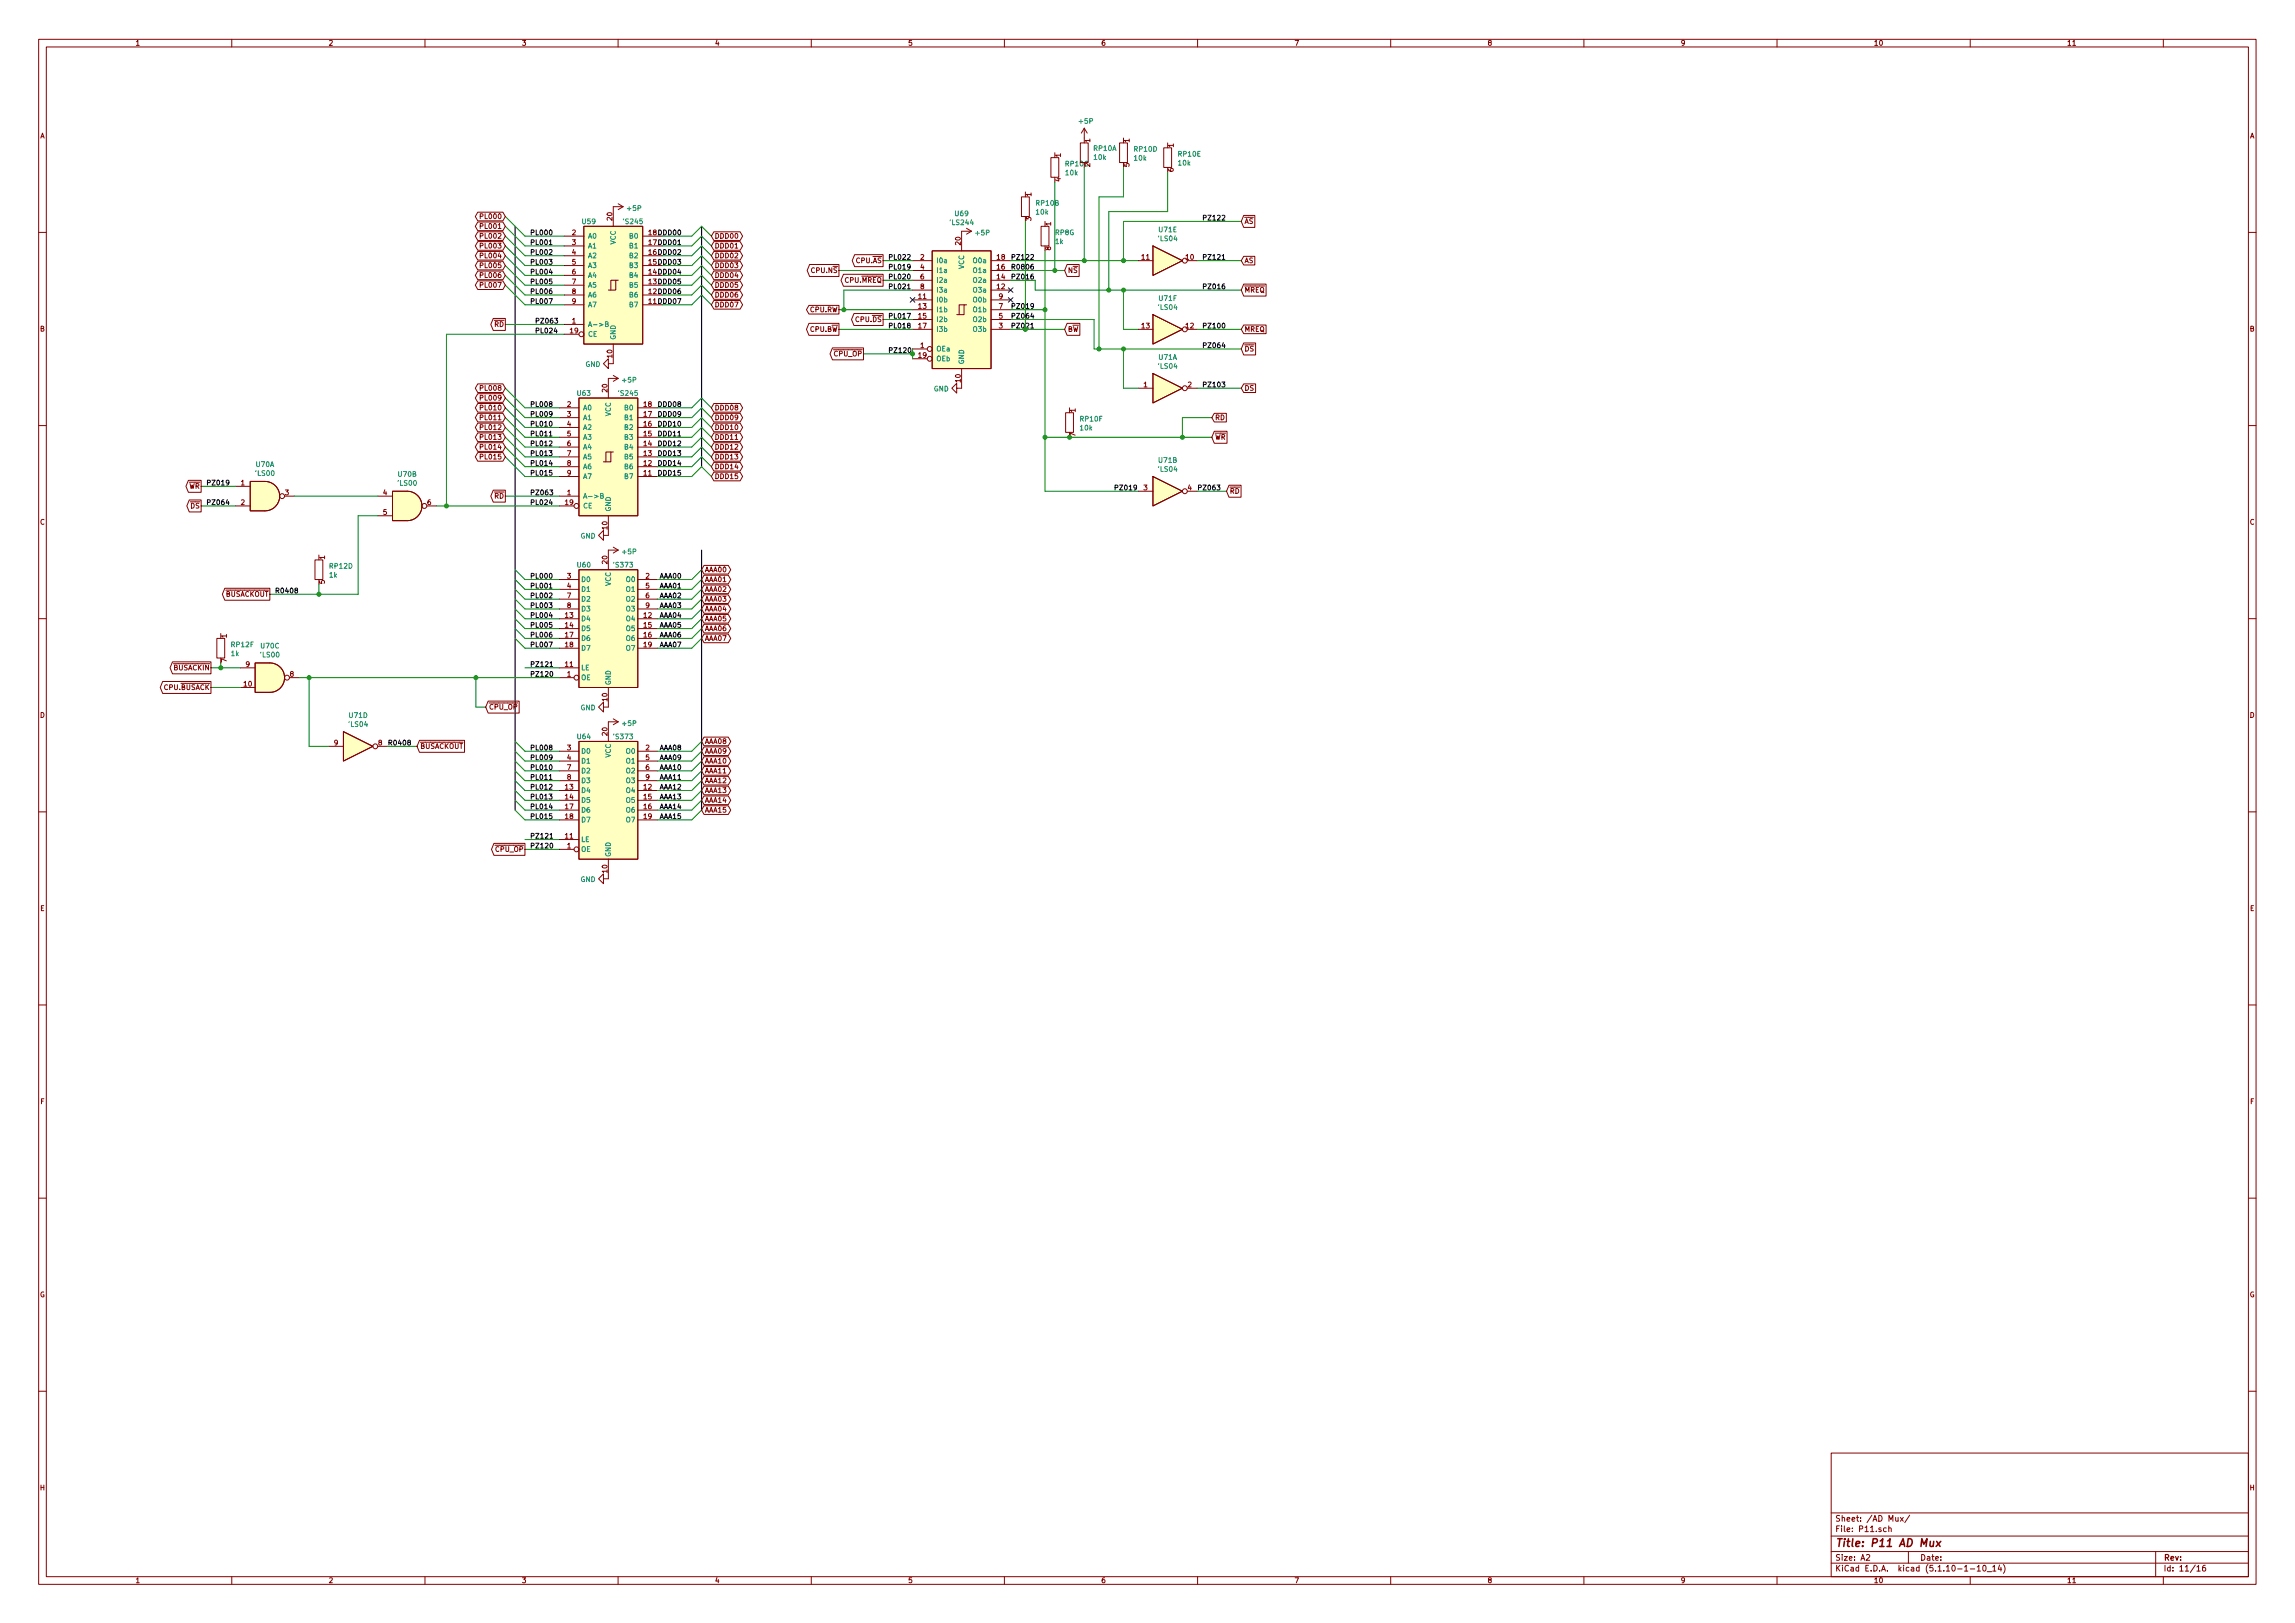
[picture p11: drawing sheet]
<svg xmlns="http://www.w3.org/2000/svg" width="594mm" height="420mm" viewBox="0 0 594 420" stroke-linecap="round" stroke-linejoin="round" font-family="sans-serif">
<defs><g id="words">
<text font-size="2.8" fill="#840000" x="475" y="400.4">Title: P11 AD Mux</text>
<g font-size="2.1" fill="#840000">
<text x="475" y="393.9">Sheet: /AD Mux/</text>
<text x="475" y="396.6">File: P11.sch</text>
<text x="475" y="406.8">KiCad E.D.A. kicad (5.1.10-1-10_14)</text>
<text x="475" y="404">Size: A2</text>
<text x="497" y="404">Date:</text>
<text x="560" y="404">Rev:</text>
<text x="560" y="406.8">Id: 11/16</text>
</g>
<g font-size="1.8" fill="#840000">
<text x="35" y="11.8">1</text>
<text x="85" y="11.8">2</text>
<text x="135" y="11.8">3</text>
<text x="185" y="11.8">4</text>
<text x="235" y="11.8">5</text>
<text x="285" y="11.8">6</text>
<text x="335" y="11.8">7</text>
<text x="385" y="11.8">8</text>
<text x="435" y="11.8">9</text>
<text x="485" y="11.8">10</text>
<text x="535" y="11.8">11</text>
<text x="10.4" y="35.8">A</text>
<text x="582.4" y="35.8">A</text>
<text x="274.6" y="40.7" transform="rotate(-90 274.6 40.7)">1</text>
<text x="282.2" y="36.8" transform="rotate(-90 282.2 36.8)">1</text>
<text x="292.4" y="36.8" transform="rotate(-90 292.4 36.8)">1</text>
<text x="303.8" y="38.1" transform="rotate(-90 303.8 38.1)">1</text>
<text x="274.6" y="47" transform="rotate(-90 274.6 47)">4</text>
<text x="282.2" y="43.2" transform="rotate(-90 282.2 43.2)">2</text>
<text x="292.4" y="43.2" transform="rotate(-90 292.4 43.2)">5</text>
<text x="303.8" y="44.5" transform="rotate(-90 303.8 44.5)">6</text>
<text x="267" y="50.8" transform="rotate(-90 267 50.8)">1</text>
<text x="124.8" y="56.7">PL000</text>
<text x="124.8" y="59.2">PL001</text>
<text x="158.5" y="57" transform="rotate(-90 158.5 57)">20</text>
<text x="267" y="57.2" transform="rotate(-90 267 57.2)">3</text>
<text x="272.1" y="58.4" transform="rotate(-90 272.1 58.4)">1</text>
<text x="322.1" y="58">AS</text>
<text x="124.8" y="61.8">PL002</text>
<text x="124.8" y="64.3">PL003</text>
<text x="148.1" y="60.9">2</text>
<text x="148.1" y="63.4">3</text>
<text x="148.1" y="66">4</text>
<text x="184.9" y="64.3">DDD01</text>
<text x="184.9" y="61.8">DDD00</text>
<text x="248.7" y="63.4" transform="rotate(-90 248.7 63.4)">20</text>
<text x="272" y="64.8" transform="rotate(-90 272 64.8)">8</text>
<text x="124.8" y="66.8">PL004</text>
<text x="124.8" y="69.4">PL005</text>
<text x="124.8" y="71.9">PL006</text>
<text x="148.1" y="68.5">5</text>
<text x="148.1" y="71">6</text>
<text x="184.9" y="71.9">DDD04</text>
<text x="184.9" y="69.4">DDD03</text>
<text x="184.9" y="66.8">DDD02</text>
<text x="210.2" y="70.7">CPU.NS</text>
<text x="221.7" y="68.1">CPU.AS</text>
<text x="238.3" y="67.2">2</text>
<text x="238.3" y="69.8">4</text>
<text x="258.1" y="69.8">16</text>
<text x="258.1" y="67.2">18</text>
<text x="276.4" y="70.7">NS</text>
<text x="295.6" y="67.2">11</text>
<text x="307" y="67.2">10</text>
<text x="322.1" y="68.1">AS</text>
<text x="124.8" y="74.5">PL007</text>
<text x="148.1" y="73.6">7</text>
<text x="148.1" y="76.1">8</text>
<text x="184.9" y="77">DDD06</text>
<text x="184.9" y="74.5">DDD05</text>
<text x="218.8" y="73.2">CPU.MREQ</text>
<text x="237.8" y="77.4">11</text>
<text x="238.3" y="72.3">6</text>
<text x="238.3" y="74.8">8</text>
<text x="258.1" y="74.8">12</text>
<text x="258.1" y="72.3">14</text>
<text x="258.6" y="77.4">9</text>
<text x="322.1" y="75.7">MREQ</text>
<text x="148.1" y="83.7">1</text>
<text x="148.1" y="78.7">9</text>
<text x="184.9" y="79.5">DDD07</text>
<text x="209.8" y="80.8">CPU.RW</text>
<text x="221.7" y="83.4">CPU.DS</text>
<text x="237.8" y="79.9">13</text>
<text x="237.8" y="82.5">15</text>
<text x="258.6" y="82.5">5</text>
<text x="258.6" y="79.9">7</text>
<text x="10.4" y="85.8">B</text>
<text x="128" y="84.6">RD</text>
<text x="147.6" y="86.3">19</text>
<text x="209.8" y="85.9">CPU.BW</text>
<text x="237.8" y="85">17</text>
<text x="258.6" y="85">3</text>
<text x="276.4" y="85.9">BW</text>
<text x="295.6" y="85">13</text>
<text x="307" y="85">12</text>
<text x="322.1" y="85.9">MREQ</text>
<text x="582.4" y="85.8">B</text>
<text x="158.5" y="92.6" transform="rotate(-90 158.5 92.6)">10</text>
<text x="216" y="92.2">CPU_OP</text>
<text x="237.8" y="92.6">19</text>
<text x="238.3" y="90.1">1</text>
<text x="322.1" y="91">DS</text>
<text x="124.8" y="101.1">PL008</text>
<text x="157.2" y="101.5" transform="rotate(-90 157.2 101.5)">20</text>
<text x="248.7" y="98.9" transform="rotate(-90 248.7 98.9)">10</text>
<text x="296.1" y="100.2">1</text>
<text x="307.5" y="100.2">2</text>
<text x="322.1" y="101.1">DS</text>
<text x="124.8" y="103.7">PL009</text>
<text x="124.8" y="106.2">PL010</text>
<text x="146.8" y="105.3">2</text>
<text x="146.8" y="107.9">3</text>
<text x="166.7" y="107.9">17</text>
<text x="166.7" y="105.3">18</text>
<text x="184.9" y="106.2">DDD08</text>
<text x="278.4" y="106.7" transform="rotate(-90 278.4 106.7)">1</text>
<text x="124.8" y="108.8">PL011</text>
<text x="124.8" y="111.3">PL012</text>
<text x="124.8" y="113.8">PL013</text>
<text x="146.8" y="110.4">4</text>
<text x="146.8" y="112.9">5</text>
<text x="166.7" y="112.9">15</text>
<text x="166.7" y="110.4">16</text>
<text x="184.9" y="113.8">DDD11</text>
<text x="184.9" y="111.3">DDD10</text>
<text x="184.9" y="108.8">DDD09</text>
<text x="278.4" y="113" transform="rotate(-90 278.4 113)">7</text>
<text x="314.5" y="108.8">RD</text>
<text x="314.5" y="113.8">WR</text>
<text x="124.8" y="118.9">PL015</text>
<text x="124.8" y="116.4">PL014</text>
<text x="146.8" y="115.5">6</text>
<text x="146.8" y="118">7</text>
<text x="166.7" y="118">13</text>
<text x="166.7" y="115.5">14</text>
<text x="184.9" y="118.9">DDD13</text>
<text x="184.9" y="116.4">DDD12</text>
<text x="62.4" y="125.6">1</text>
<text x="146.8" y="120.6">8</text>
<text x="146.8" y="123.1">9</text>
<text x="166.7" y="123.1">11</text>
<text x="166.7" y="120.6">12</text>
<text x="184.9" y="124">DDD15</text>
<text x="184.9" y="121.5">DDD14</text>
<text x="48.9" y="126.5">WR</text>
<text x="49.4" y="131.6">DS</text>
<text x="62.4" y="130.7">2</text>
<text x="73.8" y="128.2">3</text>
<text x="99.2" y="128.2">4</text>
<text x="110.6" y="130.7">6</text>
<text x="128" y="129.1">RD</text>
<text x="146.4" y="130.7">19</text>
<text x="146.8" y="128.2">1</text>
<text x="296.1" y="126.9">3</text>
<text x="307.5" y="126.9">4</text>
<text x="318.3" y="127.8">RD</text>
<text x="10.4" y="135.8">C</text>
<text x="99.2" y="133.3">5</text>
<text x="157.2" y="137" transform="rotate(-90 157.2 137)">10</text>
<text x="582.4" y="135.8">C</text>
<text x="84.1" y="144.8" transform="rotate(-90 84.1 144.8)">1</text>
<text x="146.8" y="149.8">3</text>
<text x="157.2" y="145.9" transform="rotate(-90 157.2 145.9)">20</text>
<text x="167.2" y="149.8">2</text>
<text x="182.4" y="148.1">AAA00</text>
<text x="58.3" y="154.5">BUSACKOUT</text>
<text x="84.1" y="151.1" transform="rotate(-90 84.1 151.1)">5</text>
<text x="146.8" y="152.3">4</text>
<text x="146.8" y="154.9">7</text>
<text x="167.2" y="152.3">5</text>
<text x="167.2" y="154.9">6</text>
<text x="182.4" y="155.7">AAA03</text>
<text x="182.4" y="153.2">AAA02</text>
<text x="182.4" y="150.7">AAA01</text>
<text x="146.4" y="159.9">13</text>
<text x="146.8" y="157.4">8</text>
<text x="166.7" y="159.9">12</text>
<text x="167.2" y="157.4">9</text>
<text x="182.4" y="158.3">AAA04</text>
<text x="182.4" y="160.8">AAA05</text>
<text x="58.7" y="165.1" transform="rotate(-90 58.7 165.1)">1</text>
<text x="146.4" y="162.5">14</text>
<text x="146.4" y="165">17</text>
<text x="146.4" y="167.6">18</text>
<text x="166.7" y="162.5">15</text>
<text x="166.7" y="165">16</text>
<text x="166.7" y="167.6">19</text>
<text x="182.4" y="163.4">AAA06</text>
<text x="182.4" y="165.9">AAA07</text>
<text x="45" y="173.5">BUSACKIN</text>
<text x="58.7" y="171.5" transform="rotate(-90 58.7 171.5)">7</text>
<text x="63.7" y="172.6">9</text>
<text x="146.4" y="172.6">11</text>
<text x="42.6" y="178.6">CPU.BUSACK</text>
<text x="63.2" y="177.7">10</text>
<text x="75.1" y="175.2">8</text>
<text x="146.8" y="175.2">1</text>
<text x="10.4" y="185.8">D</text>
<text x="126.5" y="183.7">CPU_OP</text>
<text x="157.2" y="181.5" transform="rotate(-90 157.2 181.5)">10</text>
<text x="582.4" y="185.8">D</text>
<text x="157.2" y="190.4" transform="rotate(-90 157.2 190.4)">20</text>
<text x="86.5" y="193">9</text>
<text x="97.9" y="193">8</text>
<text x="108.7" y="193.8">BUSACKOUT</text>
<text x="146.8" y="194.2">3</text>
<text x="146.8" y="196.8">4</text>
<text x="167.2" y="194.2">2</text>
<text x="167.2" y="196.8">5</text>
<text x="182.4" y="197.7">AAA10</text>
<text x="182.4" y="195.1">AAA09</text>
<text x="182.4" y="192.6">AAA08</text>
<text x="146.8" y="199.3">7</text>
<text x="146.8" y="201.8">8</text>
<text x="167.2" y="199.3">6</text>
<text x="167.2" y="201.8">9</text>
<text x="182.4" y="200.2">AAA11</text>
<text x="182.4" y="202.7">AAA12</text>
<text x="146.4" y="204.4">13</text>
<text x="146.4" y="206.9">14</text>
<text x="146.4" y="209.5">17</text>
<text x="166.7" y="204.4">12</text>
<text x="166.7" y="206.9">15</text>
<text x="166.7" y="209.5">16</text>
<text x="182.4" y="207.8">AAA14</text>
<text x="182.4" y="205.3">AAA13</text>
<text x="146.4" y="212">18</text>
<text x="166.7" y="212">19</text>
<text x="182.4" y="210.4">AAA15</text>
<text x="128.4" y="220.5">CPU_OP</text>
<text x="146.4" y="217.1">11</text>
<text x="146.8" y="219.6">1</text>
<text x="157.2" y="225.9" transform="rotate(-90 157.2 225.9)">10</text>
<text x="10.4" y="235.8">E</text>
<text x="582.4" y="235.8">E</text>
<text x="10.5" y="285.8">F</text>
<text x="582.5" y="285.8">F</text>
<text x="10.3" y="335.8">G</text>
<text x="582.3" y="335.8">G</text>
<text x="10.4" y="385.8">H</text>
<text x="582.4" y="385.8">H</text>
<text x="35" y="409.8">1</text>
<text x="85" y="409.8">2</text>
<text x="135" y="409.8">3</text>
<text x="185" y="409.8">4</text>
<text x="235" y="409.8">5</text>
<text x="285" y="409.8">6</text>
<text x="335" y="409.8">7</text>
<text x="385" y="409.8">8</text>
<text x="435" y="409.8">9</text>
<text x="485" y="409.8">10</text>
<text x="535" y="409.8">11</text>
</g>
<g font-size="1.8" fill="#008484">
<text x="279.5" y="32">+5P</text>
<text x="283.2" y="39.1">RP10A</text>
<text x="283.2" y="41.4">10k</text>
<text x="293.7" y="39.3">RP10D</text>
<text x="293.7" y="41.6">10k</text>
<text x="305.1" y="40.5">RP10E</text>
<text x="275.9" y="43.1">RP10C</text>
<text x="275.9" y="45.4">10k</text>
<text x="305.1" y="42.8">10k</text>
<text x="268.3" y="53.2">RP10B</text>
<text x="150.8" y="58">U59</text>
<text x="161.6" y="58">'S245</text>
<text x="162.5" y="54.6">+5P</text>
<text x="246.1" y="58.3">'LS244</text>
<text x="247.3" y="55.9">U69</text>
<text x="268.3" y="55.5">10k</text>
<text x="152.1" y="61.8">A0</text>
<text x="152.1" y="64.3">A1</text>
<text x="159.4" y="63.3" transform="rotate(-90 159.4 63.3)">VCC</text>
<text x="163.1" y="64.3">B1</text>
<text x="163.1" y="61.8">B0</text>
<text x="252.7" y="60.9">+5P</text>
<text x="273.2" y="60.8">RP8G</text>
<text x="273.2" y="63.2">1k</text>
<text x="299.9" y="62.4">'LS04</text>
<text x="300.1" y="60.1">U71E</text>
<text x="152.1" y="66.8">A2</text>
<text x="152.1" y="69.4">A3</text>
<text x="152.1" y="71.9">A4</text>
<text x="163.1" y="71.9">B4</text>
<text x="163.1" y="69.4">B3</text>
<text x="163.1" y="66.8">B2</text>
<text x="242.3" y="68.1">I0a</text>
<text x="242.3" y="70.7">I1a</text>
<text x="249.6" y="69.7" transform="rotate(-90 249.6 69.7)">VCC</text>
<text x="252.2" y="70.7">O1a</text>
<text x="252.2" y="68.1">O0a</text>
<text x="152.1" y="74.5">A5</text>
<text x="152.1" y="77">A6</text>
<text x="163.1" y="77">B6</text>
<text x="163.1" y="74.5">B5</text>
<text x="242.3" y="73.2">I2a</text>
<text x="242.3" y="75.7">I3a</text>
<text x="252.2" y="75.7">O3a</text>
<text x="252.2" y="73.2">O2a</text>
<text x="300.1" y="77.9">U71F</text>
<text x="152.1" y="79.5">A7</text>
<text x="163.1" y="79.5">B7</text>
<text x="242.3" y="78.3">I0b</text>
<text x="242.3" y="80.8">I1b</text>
<text x="242.3" y="83.4">I2b</text>
<text x="252.1" y="83.4">O2b</text>
<text x="252.1" y="80.8">O1b</text>
<text x="252.1" y="78.3">O0b</text>
<text x="299.9" y="80.2">'LS04</text>
<text x="152.1" y="84.6">A-&gt;B</text>
<text x="152.1" y="87.2">CE</text>
<text x="159.4" y="88.1" transform="rotate(-90 159.4 88.1)">GND</text>
<text x="242.3" y="85.9">I3b</text>
<text x="252.1" y="85.9">O3b</text>
<text x="151.5" y="95">GND</text>
<text x="242.3" y="91">OEa</text>
<text x="242.3" y="93.5">OEb</text>
<text x="249.6" y="94.4" transform="rotate(-90 249.6 94.4)">GND</text>
<text x="299.9" y="95.4">'LS04</text>
<text x="300" y="93.1">U71A</text>
<text x="161.2" y="99">+5P</text>
<text x="241.7" y="101.3">GND</text>
<text x="149.5" y="102.5">U63</text>
<text x="150.9" y="106.2">A0</text>
<text x="158.1" y="107.8" transform="rotate(-90 158.1 107.8)">VCC</text>
<text x="160.3" y="102.5">'S245</text>
<text x="161.8" y="106.2">B0</text>
<text x="150.9" y="108.8">A1</text>
<text x="150.9" y="111.3">A2</text>
<text x="150.9" y="113.8">A3</text>
<text x="161.8" y="113.8">B3</text>
<text x="161.8" y="111.3">B2</text>
<text x="161.8" y="108.8">B1</text>
<text x="279.7" y="111.4">10k</text>
<text x="279.7" y="109.1">RP10F</text>
<text x="150.9" y="116.4">A4</text>
<text x="150.9" y="118.9">A5</text>
<text x="161.8" y="118.9">B5</text>
<text x="161.8" y="116.4">B4</text>
<text x="300" y="119.8">U71B</text>
<text x="66.3" y="123.2">'LS00</text>
<text x="66.3" y="120.9">U70A</text>
<text x="103.1" y="125.7">'LS00</text>
<text x="103.1" y="123.4">U70B</text>
<text x="150.9" y="121.5">A6</text>
<text x="150.9" y="124">A7</text>
<text x="161.8" y="124">B7</text>
<text x="161.8" y="121.5">B6</text>
<text x="299.9" y="122.1">'LS04</text>
<text x="150.9" y="129.1">A-&gt;B</text>
<text x="150.9" y="131.6">CE</text>
<text x="158.1" y="132.5" transform="rotate(-90 158.1 132.5)">GND</text>
<text x="150.3" y="139.4">GND</text>
<text x="161.2" y="143.5">+5P</text>
<text x="85.3" y="149.5">1k</text>
<text x="85.4" y="147.2">RP12D</text>
<text x="149.5" y="146.9">U60</text>
<text x="159" y="146.9">'S373</text>
<text x="150.4" y="150.7">D0</text>
<text x="150.4" y="153.2">D1</text>
<text x="150.4" y="155.7">D2</text>
<text x="158.1" y="151.7" transform="rotate(-90 158.1 151.7)">VCC</text>
<text x="162.2" y="150.7">O0</text>
<text x="162.2" y="153.2">O1</text>
<text x="162.2" y="155.7">O2</text>
<text x="150.4" y="160.8">D4</text>
<text x="150.4" y="158.3">D3</text>
<text x="162.2" y="160.8">O4</text>
<text x="162.2" y="158.3">O3</text>
<text x="60" y="167.5">RP12F</text>
<text x="67.6" y="167.9">U70C</text>
<text x="150.4" y="163.4">D5</text>
<text x="150.4" y="165.9">D6</text>
<text x="162.2" y="163.4">O5</text>
<text x="162.2" y="165.9">O6</text>
<text x="59.9" y="169.8">1k</text>
<text x="67.5" y="170.2">'LS00</text>
<text x="150.4" y="173.5">LE</text>
<text x="150.4" y="168.4">D7</text>
<text x="162.2" y="168.4">O7</text>
<text x="150.4" y="176.1">OE</text>
<text x="158.1" y="177.5" transform="rotate(-90 158.1 177.5)">GND</text>
<text x="90.4" y="185.8">U71D</text>
<text x="150.3" y="183.9">GND</text>
<text x="90.4" y="188.2">'LS04</text>
<text x="149.5" y="191.4">U64</text>
<text x="159" y="191.4">'S373</text>
<text x="161.2" y="187.9">+5P</text>
<text x="150.4" y="195.1">D0</text>
<text x="150.4" y="197.7">D1</text>
<text x="158.1" y="196.2" transform="rotate(-90 158.1 196.2)">VCC</text>
<text x="162.2" y="195.1">O0</text>
<text x="162.2" y="197.7">O1</text>
<text x="150.4" y="200.2">D2</text>
<text x="150.4" y="202.7">D3</text>
<text x="162.2" y="200.2">O2</text>
<text x="162.2" y="202.7">O3</text>
<text x="150.4" y="205.3">D4</text>
<text x="150.4" y="207.8">D5</text>
<text x="162.2" y="205.3">O4</text>
<text x="162.2" y="207.8">O5</text>
<text x="150.4" y="210.4">D6</text>
<text x="150.4" y="212.9">D7</text>
<text x="162.2" y="210.4">O6</text>
<text x="162.2" y="212.9">O7</text>
<text x="150.4" y="220.5">OE</text>
<text x="150.4" y="218">LE</text>
<text x="158.1" y="221.9" transform="rotate(-90 158.1 221.9)">GND</text>
<text x="150.3" y="228.3">GND</text>
</g>
<g font-size="1.8">
<text x="311.1" y="57.1">PZ122</text>
<text x="137.2" y="60.9">PL000</text>
<text x="137.2" y="66">PL002</text>
<text x="137.2" y="63.4">PL001</text>
<text x="167.9" y="66">16 DDD02</text>
<text x="167.9" y="63.4">17 DDD01</text>
<text x="167.9" y="60.9">18 DDD00</text>
<text x="137.2" y="71">PL004</text>
<text x="137.2" y="68.5">PL003</text>
<text x="167.9" y="71">14 DDD04</text>
<text x="167.9" y="68.5">15 DDD03</text>
<text x="229.9" y="69.8">PL019</text>
<text x="229.9" y="67.2">PL022</text>
<text x="261.6" y="69.8">R0806</text>
<text x="261.6" y="67.2">PZ122</text>
<text x="311.1" y="67.2">PZ121</text>
<text x="137.2" y="76.1">PL006</text>
<text x="137.2" y="73.6">PL005</text>
<text x="167.9" y="76.1">12 DDD06</text>
<text x="167.9" y="73.6">13 DDD05</text>
<text x="229.9" y="72.3">PL020</text>
<text x="229.9" y="74.8">PL021</text>
<text x="261.6" y="72.3">PZ016</text>
<text x="311.1" y="74.8">PZ016</text>
<text x="137.2" y="78.7">PL007</text>
<text x="138.4" y="83.7">PZ063</text>
<text x="167.9" y="78.7">11 DDD07</text>
<text x="229.9" y="82.5">PL017</text>
<text x="261.6" y="82.5">PZ064</text>
<text x="261.6" y="79.9">PZ019</text>
<text x="138.4" y="86.3">PL024</text>
<text x="229.9" y="85">PL018</text>
<text x="261.6" y="85">PZ021</text>
<text x="311.1" y="85">PZ100</text>
<text x="229.9" y="91.4">PZ120</text>
<text x="311.1" y="90.1">PZ064</text>
<text x="311.1" y="100.2">PZ103</text>
<text x="137.2" y="105.3">PL008</text>
<text x="137.2" y="107.9">PL009</text>
<text x="170.7" y="105.3">DDD08</text>
<text x="170.7" y="107.9">DDD09</text>
<text x="137.2" y="110.4">PL010</text>
<text x="137.2" y="112.9">PL011</text>
<text x="170.7" y="110.4">DDD10</text>
<text x="170.7" y="112.9">DDD11</text>
<text x="137.2" y="118">PL013</text>
<text x="137.2" y="115.5">PL012</text>
<text x="170.7" y="115.5">DDD12</text>
<text x="170.7" y="118">DDD13</text>
<text x="53.3" y="125.6">PZ019</text>
<text x="137.2" y="120.6">PL014</text>
<text x="137.2" y="123.1">PL015</text>
<text x="170.7" y="123.1">DDD15</text>
<text x="170.7" y="120.6">DDD14</text>
<text x="53.3" y="130.7">PZ064</text>
<text x="137.2" y="128.2">PZ063</text>
<text x="137.2" y="130.7">PL024</text>
<text x="288.3" y="126.9">PZ019</text>
<text x="309.9" y="126.9">PZ063</text>
<text x="137.2" y="149.8">PL000</text>
<text x="170.7" y="149.8">AAA00</text>
<text x="71.1" y="153.6">R0408</text>
<text x="137.2" y="152.3">PL001</text>
<text x="137.2" y="154.9">PL002</text>
<text x="170.7" y="152.3">AAA01</text>
<text x="170.7" y="154.9">AAA02</text>
<text x="137.2" y="157.4">PL003</text>
<text x="137.2" y="159.9">PL004</text>
<text x="170.7" y="157.4">AAA03</text>
<text x="170.7" y="159.9">AAA04</text>
<text x="137.2" y="162.5">PL005</text>
<text x="137.2" y="165">PL006</text>
<text x="137.2" y="167.6">PL007</text>
<text x="170.7" y="162.5">AAA05</text>
<text x="170.7" y="167.6">AAA07</text>
<text x="170.7" y="165">AAA06</text>
<text x="137.2" y="172.6">PZ121</text>
<text x="137.2" y="175.2">PZ120</text>
<text x="100.3" y="193">R0408</text>
<text x="137.2" y="194.2">PL008</text>
<text x="137.2" y="196.8">PL009</text>
<text x="170.7" y="194.2">AAA08</text>
<text x="170.7" y="196.8">AAA09</text>
<text x="137.2" y="199.3">PL010</text>
<text x="137.2" y="201.8">PL011</text>
<text x="170.7" y="199.3">AAA10</text>
<text x="170.7" y="201.8">AAA11</text>
<text x="137.2" y="209.5">PL014</text>
<text x="137.2" y="206.9">PL013</text>
<text x="137.2" y="204.4">PL012</text>
<text x="170.7" y="204.4">AAA12</text>
<text x="170.7" y="206.9">AAA13</text>
<text x="170.7" y="209.5">AAA14</text>
<text x="137.2" y="212">PL015</text>
<text x="170.7" y="212">AAA15</text>
<text x="137.2" y="219.6">PZ120</text>
<text x="137.2" y="217.1">PZ121</text>
</g>
</g></defs>
<g fill="none" stroke="#840000" stroke-width=".26">
<path d="M10 10.2h574v400h-574zM12 12.2h570v396h-570zM60 10.2v2M110 10.2v2M160 10.2v2M210 10.2v2M260 10.2v2M310 10.2v2M360 10.2v2M410 10.2v2M460 10.2v2M510 10.2v2"/>
<path d="M536.5 11.8h.8M560 10.2v2M279.7 37h2v5.1h-2zM280.7 33.2l-.8 1.3M280.7 33.2v2.5M280.7 33.2l.7 1.3M289.8 37h2v5.1h-2zM301.2 38.3h2.1v5h-2.1zM123.7 54.9h6.5l.6 1.1-.6 1.2h-6.5l-.7-1.2zM123.7 57.5h6.5l.6 1.1-.6 1.1h-6.5l-.7-1.1zM124.3 56l.6-.1 .1-.4-.7-.2v1.3M124.3 58.5h.6l.1-.5-.7-.1v1.2"/>
<path d="M151.1 58.6h15.3v30.5h-15.3zM160 52.7l1.3 .8M161.3 53.5h-2.6v5.1M161.3 53.5l-1.3 .8M250.2 59.1l1.3 .8M251.5 59.9h-2.6v5M251.5 59.9l-1.3 .7M264.4 51h2v5h-2zM269.5 58.6h2v5.1h-2zM272 40.8h2.1v5.1h-2.1zM321.9 55.8h2.9v3.1h-2.9l-.6-1.6zM10 60.2h2"/>
<path d="M123.7 60h6.5l.6 1.1-.6 1.1h-6.5l-.7-1.1zM123.7 62.6h6.5l.6 1.1-.6 1.1h-6.5l-.7-1.1zM123.7 65.1h6.5l.6 1.1-.6 1.1h-6.5l-.7-1.1zM123.7 67.6h6.5l.6 1.1-.6 1.2h-6.5l-.7-1.2zM123.7 70.2h6.5l.6 1.1-.6 1.1h-6.5l-.7-1.1zM123.7 72.7h6.5l.6 1.1-.6 1.1h-6.5l-.7-1.1zM124.3 61.1l.6-.1 .1-.5-.7-.1v1.3M124.3 63.6h.6l.1-.5-.7-.1v1.2M124.3 66.2l.6-.1 .1-.5-.7-.1v1.3M124.3 68.7l.6-.1 .1-.4-.7-.2v1.3M124.3 71.2h.6l.1-.5-.7-.1v1.2M124.3 73.8l.6-.1 .1-.5-.7-.1v1.3"/>
<path d="M146 78.9h5.1M146 76.4h5.1M146 73.8h5.1M146 71.3h5.1M146 68.7h5.1M146 66.2h5.1M146 63.7h5.1M146 61.1h5.1M159.4 72.6h-1.3v2.5M160 72.6h-.6v2.5h-1.9M166.4 78.9h5M166.4 76.4h5"/>
<path d="M166.4 73.8h5M166.4 71.3h5M166.4 68.7h5M166.4 66.2h5M166.4 63.7h5M166.4 61.1h5M184.8 77.8h6.8l.6 1.1-.6 1.1h-6.8l-.7-1.1zM184.8 75.3h6.8l.6 1.1-.6 1.1h-6.8l-.7-1.1zM184.8 72.7h6.8l.6 1.1-.6 1.1h-6.8l-.7-1.1zM184.8 70.2h6.8l.6 1.1-.6 1.1h-6.8l-.7-1.1zM184.8 67.6h6.8l.6 1.1-.6 1.2h-6.8l-.7-1.2zM184.8 65.1h6.8l.6 1.1-.6 1.1h-6.8l-.7-1.1z"/>
<path d="M184.8 62.6h6.8l.6 1.1-.6 1.1h-6.8l-.7-1.1zM184.8 60h6.8l.6 1.1-.6 1.1h-6.8l-.7-1.1zM209.4 79.1h7.8v2.2h-7.8l-.6-1.1zM209.6 68.5h7.6v3.1h-7.6l-.7-1.6zM218.3 71h10.3v3.1h-10.3l-.6-1.5zM221.2 65.9h7.4v3.1h-7.4l-.6-1.5zM236.2 67.5h5.1M236.2 77.6h5.1M236.2 75.1h5.1M236.2 72.6h5.1M236.2 70h5.1M241.3 64.9h15.2v30.5h-15.2z"/>
<path d="M249.6 78.9h-1.3v2.5M250.2 78.9h-.6v2.5h-2M256.5 67.5h5.1M256.5 77.6h5.1M256.5 75.1h5.1M256.5 72.6h5.1M256.5 70h5.1M276.2 68.5h3.1v3.1h-3.1l-.6-1.6zM294.6 67.5h3.8M298.4 63.7l7.7 3.8-7.7 3.8zM307.3 67.5h2.6M321.9 73.5h5.8v3.1h-5.8l-.6-1.5z"/>
<path d="M321.9 66.4h2.9v2.2h-2.9l-.6-1.1zM582 60.2h2M123.7 99.4h6.5l.6 1.1-.6 1.1h-6.5l-.7-1.1zM127.7 82.4h3.1v3.1h-3.1l-.6-1.5zM146 84h5.1M146 86.5h3.9M158.7 89.1v5h-1.2v1.3l-1.3-1.3 1.3-1.2v1.2M158.7 97.2l1.3 .8M160 98h-2.5v5M160 98l-1.3 .7M209.4 83.7h7.8v3.1h-7.8l-.6-1.5zM215.5 90.1h8v3.1h-8l-.6-1.6z"/>
<path d="M221.1 81.2h7.5v3.1h-7.5l-.7-1.6zM236.2 85.3h5.1M236.2 90.3h3.8M236.2 80.2h5.1M236.2 82.7h5.1M236.2 92.9h3.8M248.9 95.4v5.1h-1.3v1.3l-1.2-1.3 1.2-1.3v1.3M256.5 85.3h5.1M256.5 80.2h5.1M256.5 82.7h5.1M276.2 83.7h3.3v3.1h-3.3l-.6-1.5zM294.6 85.3h3.8"/>
<path d="M298.4 96.7l7.7 3.8-7.7 3.8zM298.4 81.4l7.7 3.9-7.7 3.8zM307.3 85.3h2.6M321.9 99.4h3.1v2.2h-3.1l-.6-1.1zM321.9 88.8h3.1v3.1h-3.1l-.6-1.6zM321.9 84.1h5.8v2.3h-5.8l-.6-1.1zM10 110.2h2M123.7 101.9h6.5l.6 1.1-.6 1.2h-6.5l-.7-1.2zM123.7 104.5h6.5l.6 1.1-.6 1.1h-6.5l-.7-1.1zM123.7 107h6.5l.6 1.1-.6 1.1h-6.5l-.7-1.1zM123.7 109.5h6.5l.6 1.2-.6 1.1h-6.5l-.7-1.1zM123.7 112.1h6.5l.6 1.1-.6 1.1h-6.5l-.7-1.1z"/>
<path d="M123.7 117.2h6.5l.6 1.1-.6 1.1h-6.5l-.7-1.1zM123.7 114.6h6.5l.6 1.1-.6 1.2h-6.5l-.7-1.2zM124.3 100.4h.6l.1-.5-.7-.1v1.3M124.3 103l.6-.1 .1-.4-.7-.2v1.3M124.3 105.5h.6l.1-.5-.7-.1v1.2M124.3 108.1l.6-.1 .1-.5-.7-.1v1.3M124.3 110.6h.6l.1-.5-.7-.2v1.3M124.3 113.1h.6l.1-.5-.7-.1v1.3M124.3 118.2h.6l.1-.5-.7-.1v1.2M124.3 115.7l.6-.1 .1-.4-.7-.2v1.3M144.8 118.3h5.1M144.8 115.7h5.1"/>
<path d="M144.8 113.2h5.1M144.8 110.7h5.1M144.8 108.1h5.1M144.8 105.6h5.1M149.9 103h15.2v30.5h-15.2zM158.1 117h-1.3v2.5M158.7 117h-.6v2.5h-1.9M165.1 118.3h5.1M165.1 115.7h5.1M165.1 113.2h5.1M165.1 110.7h5.1M165.1 108.1h5.1"/>
<path d="M165.1 105.6h5.1M184.8 119.7h6.8l.6 1.1-.6 1.1h-6.8l-.7-1.1zM184.8 117.2h6.8l.6 1.1-.6 1.1h-6.8l-.7-1.1zM184.8 114.6h6.8l.6 1.1-.6 1.2h-6.8l-.7-1.2zM184.8 112.1h6.8l.6 1.1-.6 1.1h-6.8l-.7-1.1zM184.8 109.5h6.8l.6 1.2-.6 1.1h-6.8l-.7-1.1zM184.8 107h6.8l.6 1.1-.6 1.1h-6.8l-.7-1.1zM184.8 104.5h6.8l.6 1.1-.6 1.1h-6.8l-.7-1.1zM275.8 106.8h2.1v5.1h-2.1zM294.6 100.5h3.8M307.3 100.5h2.6M314.3 107h3.1v2.2h-3.1l-.6-1.1z"/>
<path d="M314.3 111.6h3.3v3.1h-3.3l-.6-1.5zM582 110.2h2M48.8 124.3h3.3v3.1h-3.3l-.7-1.5zM49 129.4h3.1v3.1h-3.1l-.6-1.5zM61 131h3.8M61 125.9h3.8M64.8 124.6h3.8a3.8 3.8 0 0 1 3.8 3.8 3.8 3.8 0 0 1-3.8 3.8h-3.8zM73.7 128.4h2.5M97.8 128.4h3.8M97.8 133.5h3.8M101.6 127.2h3.8a3.8 3.8 0 0 1 3.8 3.8 3.8 3.8 0 0 1-3.8 3.8h-3.8zM110.5 131h2.5"/>
<path d="M127.7 126.9h3.1v3.1h-3.1l-.6-1.6zM144.8 128.4h5.1M144.8 123.4h5.1M144.8 120.8h5.1M144.8 131h3.8M157.5 133.5v5.1h-1.3v1.3l-1.3-1.3 1.3-1.3v1.3M165.1 123.4h5.1M165.1 120.8h5.1M184.8 122.2h6.8l.6 1.2-.6 1.1h-6.8l-.7-1.1zM294.6 127.2h3.8M298.4 123.4l7.7 3.8-7.7 3.8zM307.3 127.2h2.6"/>
<path d="M318.1 125.6h3.2v3.1h-3.2l-.6-1.5zM58.2 152.3h11.6v3.1h-11.6l-.6-1.6zM81.5 144.9h2.1v5.1h-2.1zM144.8 150h5.1M144.8 152.6h5.1M144.8 155.1h5.1M144.8 157.6h5.1M149.9 147.5h15.2v30.5h-15.2zM158.7 141.6l1.3 .8M160 142.4h-2.5v5.1M160 142.4l-1.3 .8M165.1 150h5.1"/>
<path d="M165.1 152.6h5.1M165.1 155.1h5.1M165.1 157.6h5.1M182.2 156.5h6.3l.7 1.1-.7 1.2h-6.3l-.6-1.2zM182.2 159.1h6.3l.7 1.1-.7 1.1h-6.3l-.6-1.1zM182.2 154h6.3l.7 1.1-.7 1.1h-6.3l-.6-1.1zM182.2 151.5h6.3l.7 1.1-.7 1.1h-6.3l-.6-1.1zM182.2 148.9h6.3l.7 1.1-.7 1.1h-6.3l-.6-1.1zM182.2 146.4h6.3l.7 1.1-.7 1.1h-6.3l-.6-1.1zM10 160.2h2M42.1 176.4h12.5v3.1h-12.5l-.6-1.5zM44.7 171.3h9.9v3.1h-9.9l-.7-1.5z"/>
<path d="M56.1 165.3h2.1v5h-2.1zM62.2 172.9h3.8M62.2 178h3.8M66 171.6h3.8a3.8 3.8 0 0 1 3.9 3.8 3.8 3.8 0 0 1-3.9 3.8h-3.8zM74.9 175.4h2.6M144.8 160.2h5.1M144.8 175.4h3.8M144.8 172.9h5.1M144.8 162.7h5.1M144.8 165.3h5.1M144.8 167.8h5.1M157.5 178v5h-1.3v1.3l-1.3-1.3 1.3-1.2v1.2"/>
<path d="M165.1 160.2h5.1M165.1 162.7h5.1M165.1 165.3h5.1M165.1 167.8h5.1M182.2 161.6h6.3l.7 1.1-.7 1.1h-6.3l-.6-1.1zM182.2 164.2h6.3l.7 1.1-.7 1.1h-6.3l-.6-1.1zM582 160.2h2M85.1 193.2h3.8M88.9 189.4l7.6 3.8-7.6 3.8zM97.8 193.2h2.5M108.6 191.7h11.6v3.1h-11.6l-.7-1.6zM126.4 181.5h8v3.1h-8l-.7-1.6z"/>
<path d="M144.8 194.5h5.1M144.8 197h5.1M144.8 199.6h5.1M149.9 191.9h15.2v30.5h-15.2zM158.7 186.1l1.3 .8M160 186.9h-2.5v5M160 186.9l-1.3 .7M165.1 194.5h5.1M165.1 197h5.1M165.1 199.6h5.1M182.2 198.4h6.3l.7 1.2-.7 1.1h-6.3l-.6-1.1zM182.2 195.9h6.3l.7 1.1-.7 1.1h-6.3l-.6-1.1z"/>
<path d="M182.2 193.4h6.3l.7 1.1-.7 1.1h-6.3l-.6-1.1zM182.2 190.8h6.3l.7 1.1-.7 1.2h-6.3l-.6-1.2zM10 210.2h2M127.9 218.3h8v3.1h-8l-.7-1.5zM144.8 219.9h3.8M144.8 217.3h5.1M144.8 204.6h5.1M144.8 207.2h5.1M144.8 209.7h5.1M144.8 212.3h5.1M144.8 202.1h5.1M165.1 204.6h5.1"/>
<path d="M165.1 207.2h5.1M165.1 209.7h5.1M165.1 212.3h5.1M165.1 202.1h5.1M182.2 208.6h6.3l.7 1.1-.7 1.1h-6.3l-.6-1.1zM182.2 206.1h6.3l.7 1.1-.7 1.1h-6.3l-.6-1.1zM182.2 203.5h6.3l.7 1.1-.7 1.2h-6.3l-.6-1.2zM182.2 201h6.3l.7 1.1-.7 1.1h-6.3l-.6-1.1zM582 210.2h2M157.5 222.4v5.1h-1.3v1.3l-1.3-1.3 1.3-1.3v1.3M10 260.2h2M582 260.2h2"/>
<path d="M10 310.2h2M582 310.2h2M10 360.2h2M474 376.2h108v32h-108zM582 360.2h2M474 397.7h108M474 391.7h108M488.3 395.6l-.5-.1-.2 .3v.6h.7M488.9 395.6h.6l.1 .9M488.9 395v1.5M490.7 392.8l.1 .9h.5M491.3 392.8v1"/>
<path d="M491.9 392.8l.8 1M492.7 392.8l-.8 1M494.3 392.2l-1.2 2M60 408.2v2M110 408.2v2M160 408.2v2M210 408.2v2M260 408.2v2M310 408.2v2M360 408.2v2M410 408.2v2M460 408.2v2"/>
<path d="M474 404.7h108M474 401.7h108M483.1 402.6l.6-.2 .3 .5-.9 1h.9M494 401.7v3M510 408.2v2M510 406.2h1.2M511.8 405.7l.4-.5v1.5M511.8 406.7h.9M513.4 405.4l.2-.2a.81 .81 0 0 1 .5 .8 .81 .81 0 0 1-.5 .7l-.3-.5zM514.4 406.9h1.1M515.8 405.7l.5-.5v1.5M515.8 406.7h.9"/>
<path d="M517.6 405.1l-.4 1.1h1M518 405.7v1M518.6 405a1.71 1.71 0 0 1 0 2.3M536.5 409.7h.8M558 401.7v6.5M560 408.2v2M568.7 405.7l.4-.5v1.5M568.7 406.7h.8M570.8 405.2l-.4 .1-.2 .3-.1 .8 .3 .3 .5-.1-.1-.7-.4-.1-.3 .3"/>
<circle cx="306.7" cy="67.5" r=".63"/>
<circle cx="150.5" cy="86.5" r=".63"/>
<circle cx="240.7" cy="90.3" r=".63"/>
<circle cx="240.7" cy="92.9" r=".63"/>
<circle cx="306.7" cy="85.3" r=".63"/>
<circle cx="306.7" cy="100.5" r=".63"/>
<circle cx="73" cy="128.4" r=".63"/>
<circle cx="109.9" cy="131" r=".63"/>
<circle cx="149.2" cy="131" r=".63"/>
<circle cx="306.7" cy="127.2" r=".63"/>
<circle cx="74.3" cy="175.4" r=".63"/>
<circle cx="149.2" cy="175.4" r=".63"/>
<circle cx="97.2" cy="193.2" r=".63"/>
<circle cx="149.2" cy="219.9" r=".63"/>
</g>
<path d="M499.7 399l-.1 1.2 .5 .1 .3-.1M500.6 399l-.2 1.3M501.3 399l.9 1.3M502.4 399l-1.2 1.3" fill="none" stroke="#840000" stroke-width=".41"/>
<g fill="#ffffc2" stroke="#ffffc2" stroke-width=".26">
<path d="M151.1 58.6h15.3v30.5h-15.3z"/>
<path d="M149.9 103h15.2v30.5h-15.2z"/>
<path d="M149.9 147.5h15.2v30.5h-15.2z"/>
<path d="M149.9 191.9h15.2v30.5h-15.2z"/>
<path d="M68.6 124.6a3.8 3.8 0 0 1 3.8 3.8 3.8 3.8 0 0 1-3.8 3.8z"/>
<path d="M64.8 124.6h3.8v7.6h-3.8z"/>
<path d="M88.9 189.4l7.6 3.8-7.6 3.8z"/>
<path d="M298.4 96.7l7.7 3.8-7.7 3.8z"/>
<path d="M298.4 81.4l7.7 3.9-7.7 3.8z"/>
<path d="M69.8 171.6a3.8 3.8 0 0 1 3.9 3.8 3.8 3.8 0 0 1-3.9 3.8z"/>
<path d="M66 171.6h3.8v7.6h-3.8z"/>
<path d="M298.4 63.7l7.7 3.8-7.7 3.8z"/>
<path d="M105.4 127.2a3.8 3.8 0 0 1 3.8 3.8 3.8 3.8 0 0 1-3.8 3.8z"/>
<path d="M101.6 127.2h3.8v7.6h-3.8z"/>
<path d="M298.4 123.4l7.7 3.8-7.7 3.8z"/>
<path d="M241.3 64.9h15.2v30.5h-15.2z"/>
</g>
<path d="M156.7 83.9l.6-.1 .1-.4-.7-.1v1.2h.5l.3-.4-.3-.2M155.5 128.3h.5l.1-.4-.6-.2v1.3h.5l.2-.4-.3-.3" fill="none" stroke="#008484" stroke-width=".26"/>
<path d="M133.3 58.6v151.1M181.6 58.6v62.2M181.6 142.4v67.3" fill="none" stroke="#000084" stroke-width=".3"/>
<g fill="none" stroke="#008400" stroke-width=".26">
<path d="M130.8 58.6l5.1 5.1h10.1M130.8 56l5.1 5.1h10.1M265.4 57.3v28M273 47.2v22.8M280.7 43.3v24.2M290.8 43.3v7.7h-6.3v39.3M302.3 44.6v10.2h-15.3v20.3M321.3 57.3h-30.5v10.2M130.8 73.8l5.1 5.1h10.1M130.8 71.3l5.1 5.1h10.1M130.8 68.7l5.1 5.1h10.1M130.8 66.2l5.1 5.1h10.1"/>
<path d="M130.8 63.7l5.1 5h10.1M130.8 61.1l5.1 5.1h10.1M171.4 78.9h7.7l2.5-2.5 2.5 2.5M171.4 76.4h7.7l2.5-2.6 2.5 2.6M171.4 73.8h7.7l2.5-2.5 2.5 2.5M171.4 71.3h7.7l2.5-2.6 2.5 2.6M171.4 68.7h7.7l2.5-2.5 2.5 2.5M171.4 66.2h7.7l2.5-2.5 2.5 2.5M171.4 63.7h7.7l2.5-2.6 2.5 2.6M171.4 61.1h7.7l2.5-2.5 2.5 2.5M217.2 70h19M228.6 72.6h7.6"/>
<path d="M228.6 67.5h7.6M236.2 75.1h-17.8v5.1M261.6 70h14M261.6 72.6h6.4v2.5h53.3M261.6 67.5h33M270.5 64.9v62.3h24.1M290.8 75.1v10.2h3.8M309.9 67.5h11.4M130.8 84h15.2M146 86.5h-30.4v44.5M217.2 80.2h19M217.2 85.3h19"/>
<path d="M223.5 91.6h12.7M228.6 82.7h7.6M236.2 90.3v2.6M261.6 80.2h8.9M261.6 85.3h14M261.6 82.7h21.6v7.6h38.1M290.8 90.3v10.2h3.8M309.9 85.3h11.4M130.8 118.3l5.1 5.1h8.9M130.8 115.7l5.1 5.1h8.9M130.8 113.2l5.1 5.1h8.9M130.8 108.1l5.1 5.1h8.9"/>
<path d="M130.8 105.6l5.1 5.1h8.9M130.8 103l5.1 5.1h8.9M130.8 100.5l5.1 5.1h8.9M130.8 110.7l5.1 5h8.9M170.2 118.3h8.9l2.5-2.6 2.5 2.6M170.2 113.2h8.9l2.5-2.5 2.5 2.5M170.2 110.7h8.9l2.5-2.6 2.5 2.6M170.2 108.1h8.9l2.5-2.5 2.5 2.5M170.2 105.6h8.9l2.5-2.6 2.5 2.6M170.2 115.7h8.9l2.5-2.5 2.5 2.5M270.5 113.2h43.2M309.9 100.5h11.4"/>
<path d="M313.7 108.1h-7.6v5.1M52.1 131h8.9M52.1 125.9h8.9M76.2 128.4h21.6M97.8 133.5h-5.1v20.3h-22.9M113 131h31.8M130.8 128.4h14M170.2 123.4h8.9l2.5-2.6 2.5 2.6M170.2 120.8h8.9l2.5-2.5 2.5 2.5M309.9 127.2h7.6M82.5 151.3v2.5M133.3 150l2.6 2.6h8.9"/>
<path d="M133.3 152.6l2.6 2.5h8.9M133.3 155.1l2.6 2.5h8.9M133.3 157.6l2.6 2.6h8.9M133.3 147.5l2.6 2.5h8.9M181.6 150l-2.5 2.6h-8.9M181.6 152.6l-2.5 2.5h-8.9M181.6 155.1l-2.5 2.5h-8.9M181.6 157.6l-2.5 2.6h-8.9M181.6 147.5l-2.5 2.5h-8.9M54.6 172.9h7.6M54.6 178h7.6M57.1 171.6v1.3"/>
<path d="M77.5 175.4h67.3M80 175.4v17.8h5.1M123.2 175.4v7.6h2.5M133.3 160.2l2.6 2.5h8.9M133.3 162.7l2.6 2.6h8.9M133.3 165.3l2.6 2.5h8.9M135.9 172.9h8.9M181.6 160.2l-2.5 2.5h-8.9M181.6 162.7l-2.5 2.6h-8.9M181.6 165.3l-2.5 2.5h-8.9M100.3 193.2h7.6M133.3 191.9l2.6 2.6h8.9"/>
<path d="M133.3 194.5l2.6 2.5h8.9M133.3 197l2.6 2.6h8.9M133.3 199.6l2.6 2.5h8.9M181.6 191.9l-2.5 2.6h-8.9M181.6 194.5l-2.5 2.5h-8.9M181.6 197l-2.5 2.6h-8.9M181.6 199.6l-2.5 2.5h-8.9M133.3 202.1l2.6 2.5h8.9M133.3 204.6l2.6 2.6h8.9M133.3 207.2l2.6 2.5h8.9M133.3 209.7l2.6 2.6h8.9M135.9 217.3h8.9"/>
<path d="M135.9 219.9h8.9M181.6 202.1l-2.5 2.5h-8.9M181.6 204.6l-2.5 2.6h-8.9M181.6 207.2l-2.5 2.5h-8.9M181.6 209.7l-2.5 2.6h-8.9"/>
</g>
<g fill="none" stroke="#000" stroke-width=".26">
<path d="M142.3 59.7l.2-.2a.63 .63 0 0 1 .4 .7 .63 .63 0 0 1-.5 .5l-.2-.4zM316.4 55.8l.4-.1 .3 .4-.8 .9h.8M142.1 77.3h.9l-.6 1.3M142.1 67.1h.8l-.4 .5 .3 .2v.6l-.7-.1M142.2 64.7l.5-.1 .2 .4-.8 .9h.8M142.2 62.4l.3-.3v1.2M142.2 63.3h.7M142.5 69.6l-.3 .9h.8M142.8 74.8h-.4l-.2 .5v.6l.6 .1v-.7h-.4l-.2 .2M142.8 72.2h-.6v.6h.6v.6h-.6M234.9 73.9l.4-.4v1.3M234.9 66l.5-.1 .2 .3-.8 .9h.8"/>
<path d="M234.9 74.8h.7M235 71.1l.2-.1a.63 .63 0 0 1 .4 .6 .63 .63 0 0 1-.5 .6l-.2-.5zM235.6 69l-.2 .2h-.4l-.1-.7 .5-.1 .2 .3v.7l-.2 .2-.4 .1M266.8 66l.5-.1 .2 .3-.7 .9h.7M267.4 68.4l-.3 .1-.3 .5 .1 .6h.5v-.6l-.3-.1-.3 .3M267.4 71h-.3l-.3 .5 .1 .6 .5 .1v-.7l-.3-.1-.3 .3M267.5 79.1l-.2 .3-.3-.1-.1-.6 .4-.1 .2 .2v.7l-.2 .3h-.3M316.4 66.2l.3-.3v1.2M316.4 67.1h.7M317 73.5l-.4 .1-.2 .5v.5l.6 .1v-.6l-.4-.1-.2 .2M143.6 82.4h.7l-.4 .5 .4 .1v.5h-.7M143.8 84.9l-.3 .9h.7"/>
<path d="M234.8 81.1h.9l-.6 1.3M235.1 84.2l-.2-.4 .6-.1 .1 .4-.7 .3 .2 .5 .5-.2-.2-.5M235.2 90.1l.2-.1a.63 .63 0 0 1 .4 .7 .63 .63 0 0 1-.5 .5l-.2-.4zM266.8 84l.4-.3v1.2M266.8 84.9h.7M267.1 81.1l-.3 .9h.8M267.4 81.6v.8M316.3 98.9h.8l-.4 .5 .3 .1v.6l-.7-.1M316.5 83.8l.2-.1a.63 .63 0 0 1 .4 .6 .63 .63 0 0 1-.6 .6l-.1-.5zM316.7 88.7l-.3 .9h.7M317 89.2v.8M142.1 116.7h.8l-.4 .5 .3 .1v.6l-.7-.1"/>
<path d="M142.2 112l.3-.4v1.3M142.2 114.3l.5-.2 .2 .4-.8 .9h.8M142.2 112.9h.7M142.3 109.2l.2-.1a.63 .63 0 0 1 .4 .6 .63 .63 0 0 1-.5 .6l-.2-.5zM142.4 104.5l-.2-.4h.6v.3l-.6 .4 .2 .4 .5-.2-.2-.5M142.5 119.2l-.3 .9h.8M142.9 107.1l-.2 .2h-.4l-.1-.7 .5-.1 .2 .3-.1 .7-.1 .2-.4 .1M58.9 129.3l-.4 .9h.8M59.2 129.8v.8M59.3 124.9l-.3 .2-.3-.1-.1-.6 .4-.1 .3 .3-.1 .7-.2 .2-.3 .1M142.3 126.8h.8l-.4 .5 .3 .1v.7l-.7-.1M142.5 129.3l-.3 .9h.8"/>
<path d="M142.8 121.8h-.6v.6l.6-.1v.6h-.6M294.2 126.1l-.2 .3-.4-.1-.1-.6 .5-.1 .2 .2v.7l-.2 .3h-.4M315 125.6h.8l-.4 .5 .3 .1v.5h-.7M76.6 152.8l-.2-.4 .5-.1 .1 .4-.7 .3 .3 .5 .4-.2-.2-.5M142.1 156h.8l-.4 .5 .3 .2v.6l-.7-.1M142.2 151.3l.3-.3v1.2M142.2 153.6l.5-.1 .2 .4-.8 .9h.8M142.2 152.2h.7M142.3 148.6l.2-.2a.63 .63 0 0 1 .4 .7 .63 .63 0 0 1-.5 .5l-.2-.4zM142.5 158.5l-.3 .9h.8M142.1 166.2h.9l-.6 1.3M142.4 171.6l.3-.3v1.3"/>
<path d="M142.4 172.6h.7M142.5 174l.2-.2a.63 .63 0 0 1 .4 .7 .63 .63 0 0 1-.6 .5l-.1-.4zM142.8 163.7h-.4l-.2 .5v.6l.6 .1v-.7h-.4l-.2 .2M142.8 161.1h-.6v.6h.6v.6h-.6M105.8 192.2l-.2-.5h.5l.1 .3-.7 .4 .3 .5 .4-.2-.2-.5M142.3 198.1l.2-.1a.63 .63 0 0 1 .4 .6 .63 .63 0 0 1-.5 .6l-.2-.5zM142.4 193.4l-.2-.4h.6v.3l-.6 .4 .2 .4 .5-.2-.2-.5M142.9 196l-.2 .2h-.4l-.1-.7 .5-.1 .2 .3-.1 .7-.1 .2-.4 .1M142.1 205.6h.8l-.4 .5 .3 .1v.6l-.7-.1M142.2 203.2l.5-.2 .2 .4-.8 .9h.8M142.2 200.9l.3-.4v1.3M142.2 201.8h.7"/>
<path d="M142.4 216.1l.3-.4v1.3M142.4 217h.7M142.5 218.4l.2-.1a.63 .63 0 0 1 .4 .6 .63 .63 0 0 1-.6 .6l-.1-.4zM142.5 208.1l-.3 .9h.8M142.8 210.7h-.6v.6l.6-.1v.6h-.6"/>
</g>
<g fill="#008400" stroke="#008400" stroke-width=".26">
<circle cx="82.5" cy="153.8" r=".51"/>
<circle cx="276.9" cy="113.2" r=".51"/>
<circle cx="218.4" cy="80.2" r=".51"/>
<circle cx="306.1" cy="113.2" r=".51"/>
<circle cx="270.5" cy="113.2" r=".51"/>
<circle cx="270.5" cy="80.2" r=".51"/>
<circle cx="287" cy="75.1" r=".51"/>
<circle cx="273" cy="70" r=".51"/>
<circle cx="265.4" cy="85.3" r=".51"/>
<circle cx="115.6" cy="131" r=".51"/>
<circle cx="284.5" cy="90.3" r=".51"/>
<circle cx="80" cy="175.4" r=".51"/>
<circle cx="236.2" cy="91.6" r=".51"/>
<circle cx="57.2" cy="172.9" r=".51"/>
<circle cx="290.8" cy="90.3" r=".51"/>
<circle cx="280.7" cy="67.5" r=".51"/>
<circle cx="290.8" cy="67.5" r=".51"/>
<circle cx="290.8" cy="75.1" r=".51"/>
<circle cx="123.2" cy="175.4" r=".51"/>
</g>
<path d="M235.6 77l1.2 1.2M236.8 77l-1.2 1.2M261 77l1.2 1.2M261 74.5l1.2 1.2M262.2 77l-1.2 1.2M262.2 74.5l-1.2 1.2" fill="none" stroke="#000084" stroke-width=".26"/>
<use href="#words"/>
</svg>
